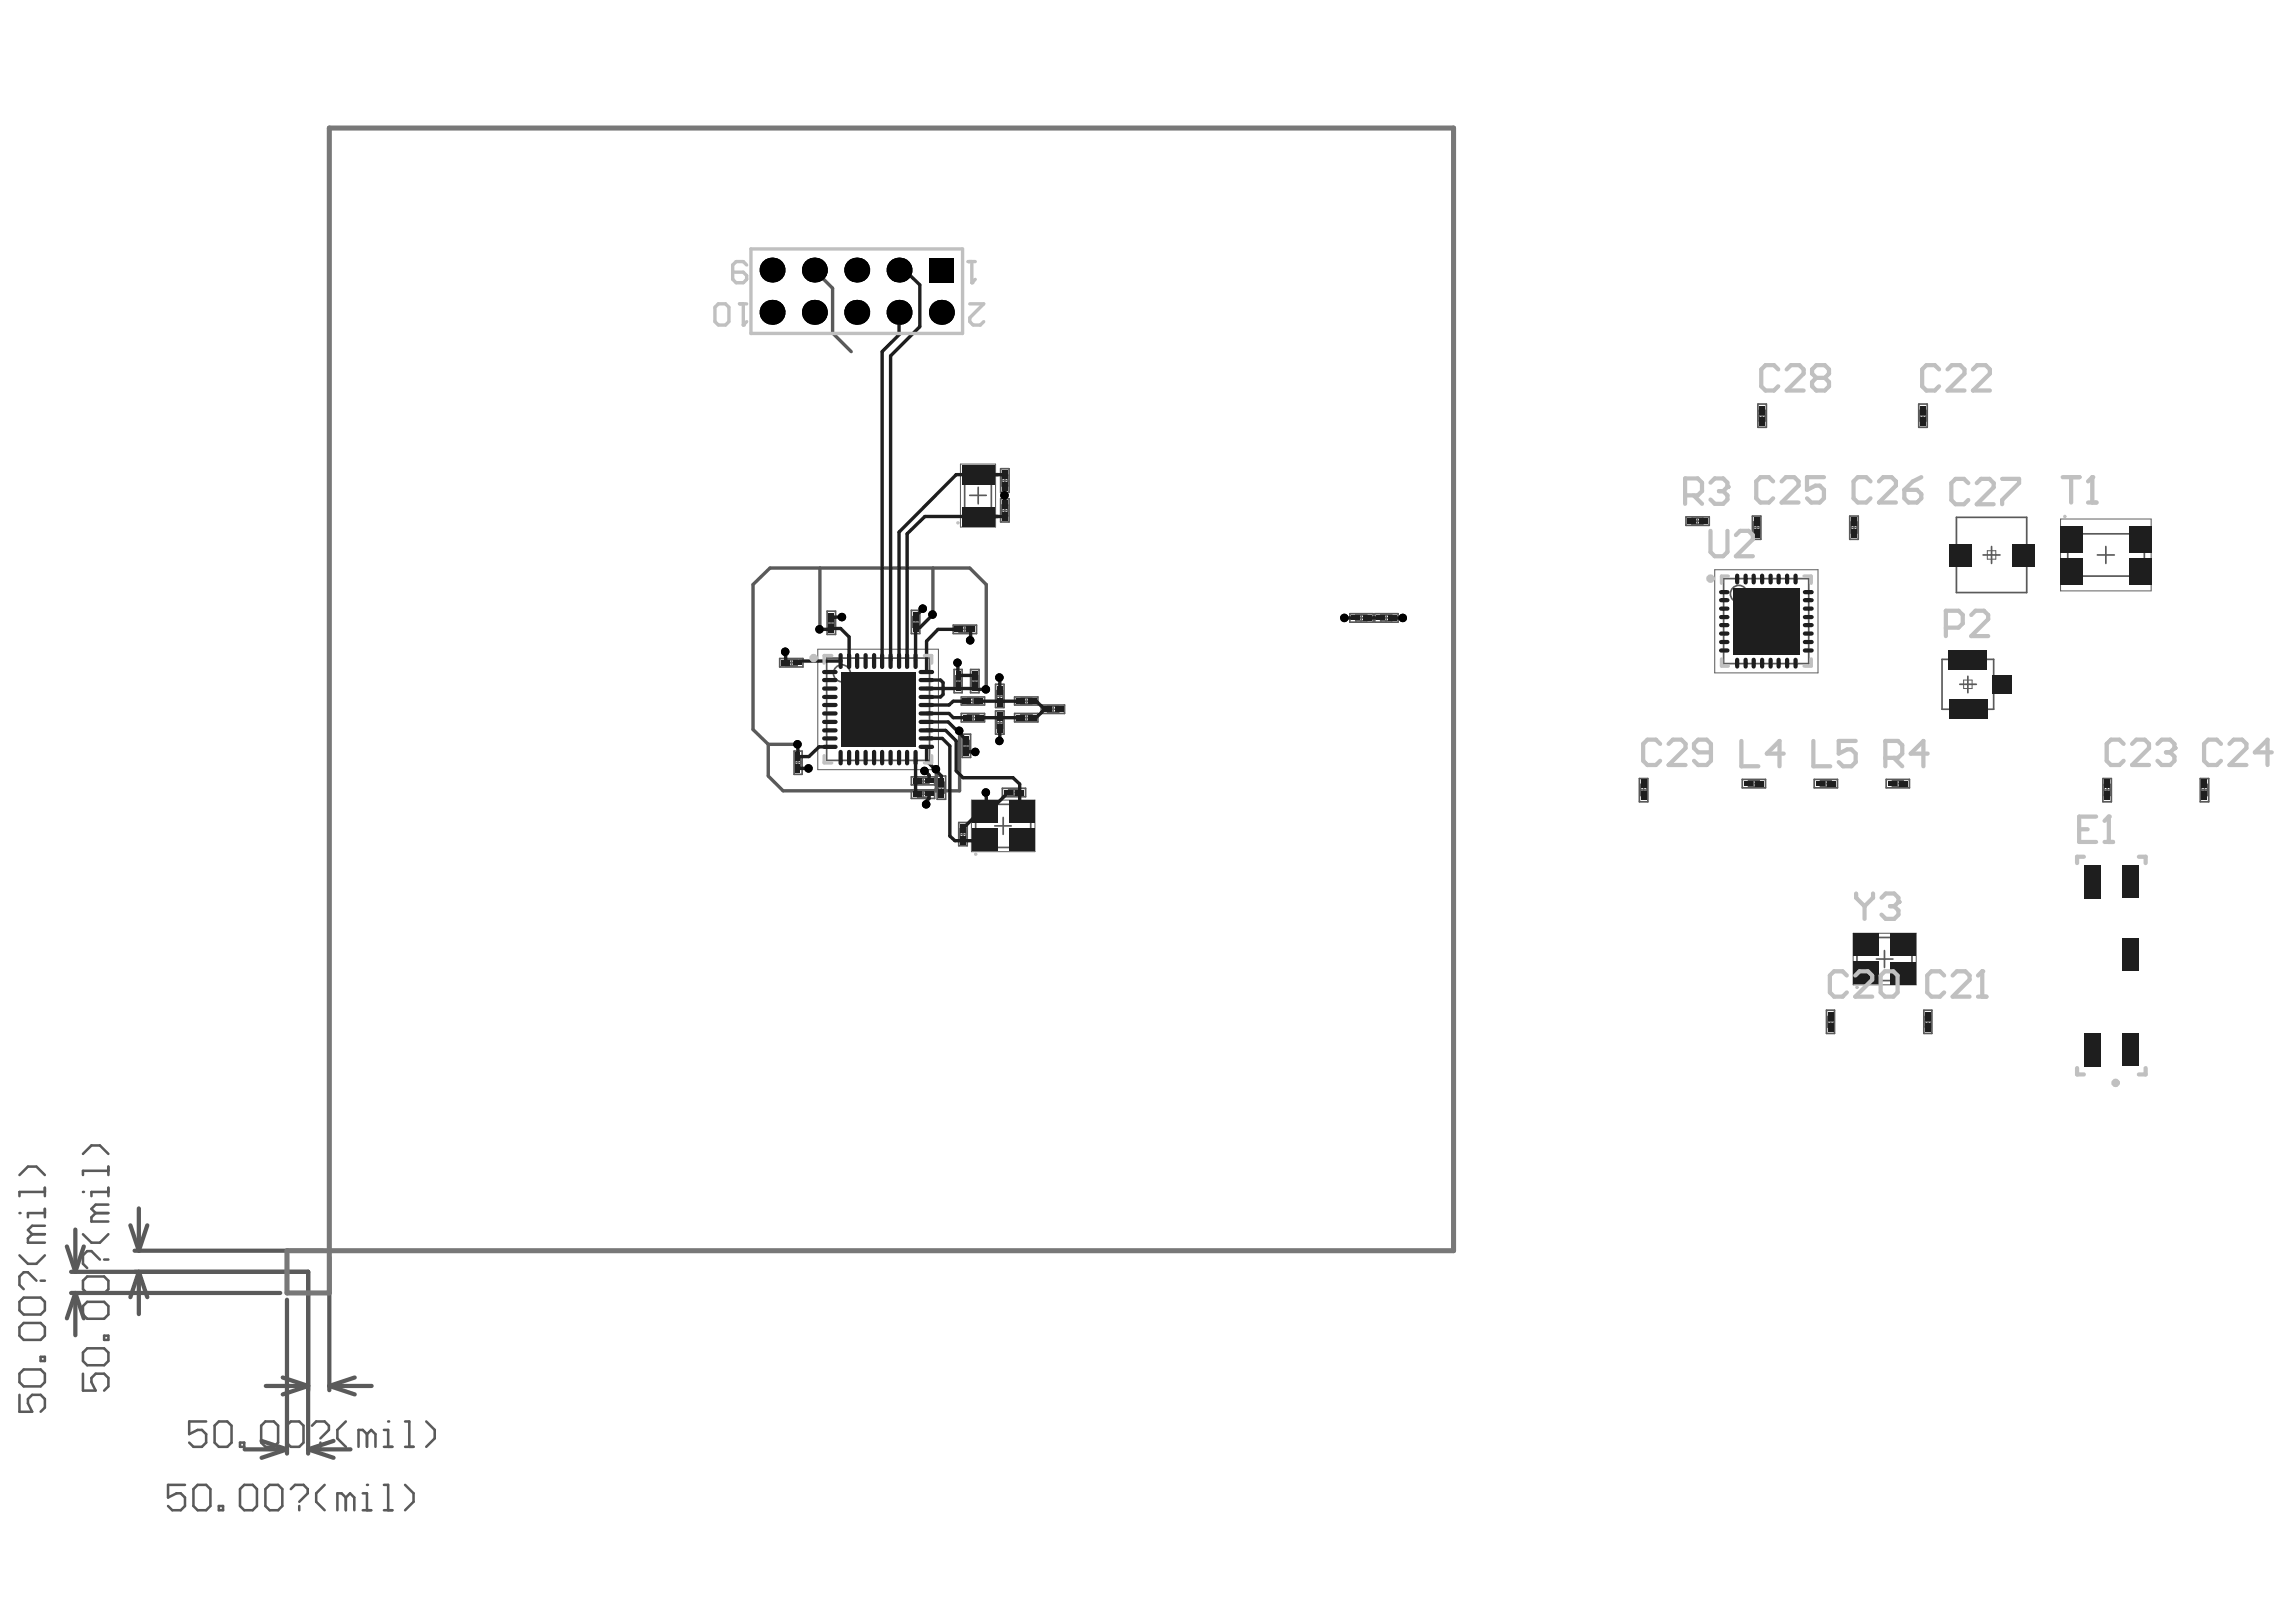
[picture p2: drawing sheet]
<svg xmlns="http://www.w3.org/2000/svg" width="297mm" height="210mm" viewBox="0 0 297 210" stroke-linecap="round" stroke-linejoin="round" font-family="sans-serif">
<g fill="none" stroke="#5a5a5a" stroke-width=".22">
<path d="M227.4 52.3h1.1v3h-1.1zM227.6 53.8h.8M227.6 53.1h.8v1.4h-.8zM228 53.4v.7M248.2 52.3h1.1v3h-1.1zM248.4 53.8h.8M248.4 53.1h.8v1.4h-.8zM248.8 53.4v.7M107 79.1h1.1v3h-1.1zM107.2 79.9h.7v1.4h-.7zM117.9 79h1.1v3h-1.1zM118.1 79.8h.7v1.4h-.7z"/>
<path d="M124.8 60.5h3.5v7.2h-3.5zM125.5 64.1h2.1M126.6 63.1v2.1M129.5 64.5h1.1v3h-1.1zM129.5 60.7h1.1v3h-1.1zM129.6 62.2h.8M129.6 65.4h.8v1.4h-.8zM129.6 66.1h.8M129.6 61.5h.8v1.4h-.8zM130 61.8v.8M130 65.7v.8M174.6 79.4h3v1.1h-3z"/>
<path d="M175.4 79.6h1.4v.7h-1.4zM175.7 80h.8M176.1 79.6v.7M177.9 79.4h3v1.1h-3zM178.6 79.6h1.5v.7h-1.5zM179 80h.7M179.3 79.6v.7M218.1 66.9h3v1.1h-3zM218.9 67.1h1.4v.7h-1.4zM219.2 67.4h.8M219.6 67.1v.7M223 74.9h11v11h-11z"/>
<path d="M226.7 66.8h1.1v3h-1.1zM226.9 67.5h.7v1.5h-.7zM226.9 68.3h.7M227.3 67.9v.7M228.5 79.3v2.1M239.3 66.8h1.1v3h-1.1zM239.5 67.5h.7v1.5h-.7zM239.5 68.3h.7M239.9 67.9v.7M253.1 66.9h9.1v9.8h-9.1zM256.6 71.8h2.1M257.7 70.7v2.2"/>
<path d="M267.5 69.1h9.9v5.5h-9.9zM271.3 71.8h2.2M272.4 70.7v2.2M100.9 85.2h3v1.1h-3zM101.7 85.4h1.4v.7h-1.4zM102 85.8h.8M102.4 85.4v.7M102.7 97.2h1.1v3h-1.1zM102.9 98.7h.7M102.9 98h.7v1.4h-.7zM103.2 98.3v.8M106.9 85.2h13.4v13.2h-13.4z"/>
<path d="M107.2 80.6h.7M107.6 80.2v.8M112.5 91.8h2.2M113.6 90.7v2.2M118.1 80.5h.7M118.4 80.1v.7M123.3 80.9h3v1.1h-3zM123.4 86.6h1.1v3h-1.1zM123.6 88.1h.7M123.6 87.5h.7v1.3h-.7zM123.9 87.7v.8M124.1 81.1h1.4v.7h-1.4z"/>
<path d="M124.4 90.2h3v1h-3zM124.4 92.3h3v1.1h-3zM124.4 81.4h.8M124.5 95h1.1v3h-1.1zM124.6 96.5h.8M124.6 95.8h.8v1.5h-.8zM124.8 81.1v.7M125 96.2v.7M125.2 90.4h1.4v.7h-1.4zM125.2 92.5h1.4v.8h-1.4zM125.5 92.9h.8M125.5 90.7h.8"/>
<path d="M125.6 86.6h1.1v3h-1.1zM125.7 88.1h.8M125.7 87.5h.8v1.3h-.8zM125.9 90.4v.7M125.9 92.5v.8M126.1 87.7v.8M128.8 92h1.1v3h-1.1zM128.8 88.6h1.1v3h-1.1zM129 93.5h.7M129 90.1h.7M129 89.4h.7v1.4h-.7zM129 92.8h.7v1.4h-.7z"/>
<path d="M129.3 89.7v.8M129.3 93.1v.8M131.3 90.2h3v1h-3zM131.3 92.3h3v1.1h-3zM132.1 92.5h1.4v.8h-1.4zM132.1 90.4h1.4v.7h-1.4zM132.4 92.9h.8M132.4 90.7h.8M132.8 90.4v.7M132.8 92.5v.8M134.7 91.2h3v1.1h-3zM135.5 91.4h1.5v.8h-1.5z"/>
<path d="M135.9 91.8h.7M136.2 91.4v.8M227.4 80.4h2.2M251.2 85.3h6.7v6.5h-6.7zM253.5 88.6h2.2M254.6 87.5v2.1M117.9 100.5h3v1.1h-3zM117.9 102.2h3v1.1h-3zM118.7 100.7h1.4v.7h-1.4zM118.7 102.4h1.4v.8h-1.4zM119.1 102.8h.7M119.1 101.1h.7"/>
<path d="M119.4 100.7v.7M119.4 102.4v.8M121.2 100.4h1.1v3h-1.1zM121.4 101.9h.8M121.4 101.2h.8v1.4h-.8zM121.8 101.5v.8M124 106.4h1.1v3.1h-1.1zM124.2 108h.8M124.2 107.3h.8v1.3h-.8zM124.6 107.6v.7M126.2 104.1h7.1v5.6h-7.1zM128.7 106.9h2.1"/>
<path d="M129.7 102h3v1.1h-3zM129.8 105.8v2.2M130.5 102.2h1.4v.7h-1.4zM130.8 102.6h.7M131.2 102.2v.7M212.1 100.8h1.1v3h-1.1zM212.3 102.2h.7M212.3 101.5h.7v1.4h-.7zM212.6 101.8v.8M225.4 100.9h3v1.1h-3zM226.2 101h1.4v.8h-1.4zM226.5 101.4h.8"/>
<path d="M226.9 101v.8M234.7 100.9h3v1.1h-3zM235.5 101h1.4v.8h-1.4zM235.8 101.4h.8M236.2 101v.8M244 100.9h3v1.1h-3zM244.8 101h1.4v.8h-1.4zM245.1 101.4h.8M245.5 101v.8M272.1 100.8h1.1v3h-1.1zM272.2 102.2h.8M272.2 101.5h.8v1.4h-.8z"/>
<path d="M272.6 101.8v.8M284.7 100.8h1v3h-1zM284.8 102.2h.8M284.8 101.5h.8v1.4h-.8zM285.2 101.8v.8M236.3 130.7h1v3h-1zM236.5 132.2h.7M236.5 131.5h.7v1.4h-.7zM236.8 131.9v.7M240.2 121.3h7.2v5.6h-7.2zM242.8 124.1h2.1M243.8 123v2.2"/>
<path d="M248.9 130.7h1v3h-1zM249.1 132.2h.7M249.1 131.5h.7v1.4h-.7zM249.4 131.9v.7"/>
<circle cx="225" cy="76.8" r="1.09"/>
<circle cx="108.9" cy="87.1" r="1.09"/>
</g>
<path d="M124.3 60.1h4.5v8.1h-4.5zM221.8 73.7h13.4v13.4h-13.4zM257.1 71.3h1.1v1.1h-1.1zM266.6 67.2h11.7v9.3h-11.7zM105.8 84h15.6v15.6h-15.6zM254 88h1.1v1.1h-1.1zM125.7 103.5h8.2v6.7h-8.2zM239.7 120.8h8.2v6.6h-8.2z" fill="none" stroke="#5a5a5a" stroke-width=".13"/>
<g fill="none" stroke="#5a5a5a" stroke-width=".55">
<path d="M9.7 159.1v5.5M16.9 158.6l1.1 3.3M18 156.4v5.5M19.1 158.6l-1.1 3.3M8.7 161.3l1 3.3M9.2 164.6h30.7v23.5M9.2 167.3h27.1M9.7 167.3l1.1 3.3M9.7 167.3v5.5M9.7 167.3l-1 3.3M10.8 161.3l-1.1 3.3M17.4 161.9h24.3"/>
<path d="M18 164.6l1.1 3.3M18 164.6l-1.1 3.3M18 164.6v5.5M34.4 179.4h5.5M36.6 178.3l3.3 1.1M37.1 168.2v19.9M39.9 179.4l-3.3 1.1M42.6 162.7v17.2M42.6 179.4h5.5M42.6 179.4l3.3 1.1M45.9 178.3l-3.3 1.1M31.7 187.6h5.4"/>
<path d="M33.8 186.5l3.3 1.1M37.1 187.6l-3.3 1.1M39.9 187.6h5.4M39.9 187.6l3.3 1.1M43.2 186.5l-3.3 1.1"/>
</g>
<g fill="none" stroke="#5a5a5a" stroke-width=".33">
<path d="M10.7 159.7l1.1 1.1h1.1l1.1-1.1M12.4 157l-.6 .5v.6h2.2M12.4 157h1.6M14 154.2h-2.2v.6M14 153.7v1.1M14 155.9h-1.6l-.6 .5 .6 .6M10.7 165.7l.6-.5h2.2l.5 .5v1.1l-.5 .6h-2.2l-.6-.6zM10.7 169l.6-.5h2.2l.5 .5v1.1l-.5 .6h-2.2l-.6-.6zM10.7 175l.6-.5h2.2l.5 .5v1.1l-.5 .6h-2.2l-.6-.6zM10.7 177.8v2.2h1.7l-.6-1.1v-.6l.6-.5h1.1l.5 .5v1.1l-.5 .6M12.9 163l-1.1-1.1h-.5l-.6 .6v1l.6 .6M13.5 172.8h.5v.6h-.5z"/>
<path d="M13.5 163h.5"/>
</g>
<circle cx="10.7" cy="154.2" r=".16" fill="#5a5a5a"/>
<g fill="none" stroke="#5a5a5a" stroke-width=".33">
<path d="M10.7 149.3l1.1-1.1h1.1l1.1 1.1M14 151v1.1M14 151.5h-3.3v.6M23.9 192.2h-2.2v1.6l1.1-.5h.6l.5 .5v1.1l-.5 .5h-1.1l-.6-.5M25 192.7l.6-.5h1.1l.5 .5v2.2l-.5 .5h-1.1l-.6-.5zM28.3 194.9h.6v.5h-.6zM31 192.7l.6-.5h1.1l.5 .5v2.2l-.5 .5h-1.1l-.6-.5zM34.3 192.7l.6-.5h1.1l.5 .5v2.2l-.5 .5h-1.1l-.6-.5zM37.6 192.7l.6-.5h1.1l.5 .5v.6l-1.1 1M38.7 194.9v.5M42 192.2l-1.1 1.1v1l1.1 1.1M44.7 193.8l-.5-.5h-.6v2.1"/>
<path d="M44.7 193.8v1.6M44.7 193.8l.6-.5 .5 .5v1.6M46.9 193.3h.6v2.1M46.9 195.4h1.1"/>
</g>
<circle cx="47.5" cy="192.2" r=".16" fill="#5a5a5a"/>
<g fill="none" stroke="#5a5a5a" stroke-width=".33">
<path d="M26.7 184h-2.2v1.6l1.1-.6h.5l.6 .6v1.1l-.6 .5h-1.1l-.5-.5M27.8 184.5l.5-.5h1.1l.6 .5v2.2l-.6 .5h-1.1l-.5-.5zM31 186.7h.6v.5h-.6zM33.8 184.5l.5-.5h1.1l.6 .5v2.2l-.6 .5h-1.1l-.5-.5zM37.1 184.5l.5-.5h1.1l.6 .5v2.2l-.6 .5h-1.1l-.5-.5zM40.4 184.5l.5-.5h1.1l.5 .5v.5l-1 1.1M41.5 186.7v.5M44.7 184l-1.1 1v1.1l1.1 1.1M47.5 185.6l-.6-.6h-.5v2.2M47.5 185.6v1.6M47.5 185.6l.5-.6 .6 .6v1.6M49.7 195.4h1.1"/>
<path d="M49.7 185h.5v2.2M49.7 192.2h.5v3.2M49.7 187.2h1.1M52.4 192.2l1.1 1.1v1l-1.1 1.1"/>
</g>
<circle cx="50.2" cy="184" r=".16" fill="#5a5a5a"/>
<g fill="none" stroke="#5a5a5a" stroke-width=".33">
<path d="M4.2 159.7l-.6 .6v.5h2.2M4.2 159.7h1.6M5.8 157h-2.2v.5M5.8 156.4v1.1M5.8 158.6h-1.6l-.6 .6 .6 .5M2.5 168.5l.6-.6h2.2l.5 .6v1.1l-.5 .5h-2.2l-.6-.5zM2.5 171.8l.6-.6h2.2l.5 .6v1l-.5 .6h-2.2l-.6-.6zM2.5 177.8l.6-.6h2.2l.5 .6v1.1l-.5 .5h-2.2l-.6-.5zM2.5 162.5l1.1 1h1.1l1.1-1M4.7 165.7l-1.1-1.1h-.5l-.6 .6v1.1l.6 .5M5.3 175.6h.5v.5h-.5zM5.3 165.7h.5"/>
<path d="M2.5 180.5v2.2h1.7l-.6-1.1v-.5l.6-.6h1.1l.5 .6v1l-.5 .6M52.4 187.2h1.1M52.4 184h.6v3.2M55.1 184l1.1 1v1.1l-1.1 1.1"/>
</g>
<circle cx="2.5" cy="157" r=".16" fill="#5a5a5a"/>
<path d="M2.5 152.1l1.1-1.1h1.1l1.1 1.1M5.8 153.7v1.1M5.8 154.2h-3.3v.6" fill="none" stroke="#5a5a5a" stroke-width=".33"/>
<path d="M42.6 16.6h145.5v145.3h-151v5.4h5.5z" fill="none" stroke="#787878" stroke-width=".66"/>
<path d="M105.4 34.9l2.3 2.4v5.8l2.4 2.4M106.1 73.5v7.9M120.7 73.5v6M99.4 96.3h3.8M121.1 99.5v2.6l-.2 .2M124.1 94.6v7.7h-22.8l-1.9-1.9v-4.1M127.6 89.2v-13.6l-2.1-2.1h-25.9l-2.2 2.1v18.8l2 1.9" fill="none" stroke="#5a5a5a" stroke-width=".44"/>
<g fill="#000">
<circle cx="99.9" cy="34.9" r="1.61"/>
<circle cx="105.4" cy="34.9" r="1.61"/>
<circle cx="110.8" cy="34.9" r="1.61"/>
<circle cx="116.3" cy="34.9" r="1.61"/>
<circle cx="99.9" cy="40.4" r="1.61"/>
<circle cx="105.4" cy="40.4" r="1.61"/>
<circle cx="110.8" cy="40.4" r="1.61"/>
<circle cx="116.3" cy="40.4" r="1.61"/>
<circle cx="121.8" cy="40.4" r="1.61"/>
<circle cx="108.9" cy="79.9" r=".55"/>
<circle cx="119.4" cy="78.8" r=".55"/>
<circle cx="120.6" cy="79.5" r=".55"/>
<circle cx="129.9" cy="64.1" r=".55"/>
<circle cx="173.9" cy="80" r=".55"/>
<circle cx="181.5" cy="80" r=".55"/>
<circle cx="224.9" cy="76.8" r=".55"/>
<circle cx="224.9" cy="79.2" r=".55"/>
<circle cx="227.3" cy="76.8" r=".55"/>
<circle cx="227.3" cy="79.2" r=".55"/>
<circle cx="229.6" cy="76.8" r=".53"/>
<circle cx="229.6" cy="79.2" r=".53"/>
<circle cx="232" cy="76.8" r=".55"/>
<circle cx="232" cy="79.2" r=".55"/>
<circle cx="101.6" cy="84.3" r=".55"/>
<circle cx="103.2" cy="96.3" r=".55"/>
<circle cx="104.6" cy="99.4" r=".55"/>
<circle cx="106" cy="81.4" r=".55"/>
<circle cx="110" cy="93" r=".53"/>
<circle cx="110" cy="88.2" r=".53"/>
<circle cx="110" cy="95.3" r=".53"/>
<circle cx="110" cy="90.6" r=".52"/>
<circle cx="112.4" cy="88.2" r=".55"/>
<circle cx="112.4" cy="93" r=".55"/>
<circle cx="112.4" cy="95.3" r=".55"/>
<circle cx="112.4" cy="90.6" r=".53"/>
<circle cx="114.7" cy="93" r=".55"/>
<circle cx="114.7" cy="88.2" r=".55"/>
<circle cx="114.7" cy="95.3" r=".55"/>
<circle cx="114.7" cy="90.6" r=".53"/>
<circle cx="117.1" cy="88.2" r=".53"/>
<circle cx="117.1" cy="93" r=".53"/>
<circle cx="117.1" cy="95.3" r=".53"/>
<circle cx="117.1" cy="90.6" r=".52"/>
<circle cx="119.6" cy="99.8" r=".55"/>
<circle cx="121.1" cy="99.5" r=".55"/>
<circle cx="123.9" cy="85.8" r=".55"/>
<circle cx="124.1" cy="94.6" r=".55"/>
<circle cx="125.5" cy="82.9" r=".55"/>
<circle cx="126.2" cy="97.3" r=".55"/>
<circle cx="127.5" cy="89.2" r=".55"/>
<circle cx="129.3" cy="87.7" r=".55"/>
<circle cx="129.3" cy="95.9" r=".55"/>
<circle cx="224.9" cy="81.6" r=".55"/>
<circle cx="224.9" cy="83.9" r=".53"/>
<circle cx="227.3" cy="81.6" r=".55"/>
<circle cx="227.3" cy="83.9" r=".53"/>
<circle cx="229.6" cy="81.6" r=".53"/>
<circle cx="229.6" cy="83.9" r=".52"/>
<circle cx="232" cy="81.6" r=".55"/>
<circle cx="232" cy="83.9" r=".53"/>
<circle cx="119.8" cy="104.1" r=".55"/>
<circle cx="127.5" cy="102.6" r=".55"/>
</g>
<path d="M120.1 33.4h3.3v3.2h-3.3z" fill-rule="evenodd" fill="#000"/>
<path d="M116.3 34.9h.7M116.4 40.5l-.1-.1v2.8M107.6 79.9h1.4M101.6 84.3v1.5M103.2 99.4h1.4M103.2 97.9h1.4M106.1 81.4h1.3M107.6 81.3h1.2M119.7 99.8l.5 .5M120.7 99.3l1.1 1.1M120.2 102.8v.5l-.3 .4v.4" fill="none" stroke="#1e1e1e" stroke-width=".44"/>
<circle cx="120.7" cy="99.3" r=".22" fill="#1e1e1e"/>
<g fill="none" stroke="#1e1e1e" stroke-width=".44">
<path d="M117 34.9l2 2v5.4l-3.8 3.8v39.4M116.4 43.2l-2.3 2.3v40M119.4 78.8l-1 .9M120.7 79.5l-1.7 1.7h-.6v4.3M130 63v2.3M130 66.8h-10.3l-2.3 2.3v16.4M130 61.4h-6.3l-7.4 7.5v16.6M174 80h1.3M176.9 80h1.7M180.1 80l.1 .1 .1-.1h1.2M103.2 96.3v1.6M103.3 85.5h5.5"/>
<path d="M107.3 96.7h-1.3l-1.4 1.2M108.8 81.3l1.1 1.1v3.1M118.4 98v4.6M119.9 96.7v1.8l.8 .8M119.9 93.4h2.8l2.3 2.4M119.9 94.5h2.4l1.4 1.4v3.9l.9 .8h6.4l.9 .9v3.3M119.9 95.6h2l1 .9v11.7l.6 .6h3.8M119.9 88h1.8l.3 .3v1.6l-.3 .3h-1.8M119.9 89.1h6M119.9 92.3h2.9l.5 .6h1.8M123.9 85.8v1.6h2.2M124 81.4h-2.6l-1.5 1.6v4"/>
<path d="M125 97.3h1.2M125.1 90.7h-1.8l-.5 .5h-2.9M125.6 81.4v1.5M126.4 89.2h1.2M126.7 90.7h2.5M126.7 92.9h2.5M129.3 87.7v1.6M129.3 94.3v1.6M129.5 90.7h2.5M129.5 92.9h2.5M133.6 90.7h.5l1.1 1.1-1.1 1.1M120.2 100.3v.8"/>
<path d="M121.8 100.4v.8M127.6 102.6v2.2M130.4 102.6l-2.5 2.4h-1.1l-2.2 2.2"/>
</g>
<g fill="#000">
<circle cx="99.9" cy="34.9" r="1.61"/>
<circle cx="105.4" cy="34.9" r="1.61"/>
<circle cx="110.8" cy="34.9" r="1.61"/>
<circle cx="116.3" cy="34.9" r="1.61"/>
<circle cx="99.9" cy="40.4" r="1.61"/>
<circle cx="105.4" cy="40.4" r="1.61"/>
<circle cx="110.8" cy="40.4" r="1.61"/>
<circle cx="116.3" cy="40.4" r="1.61"/>
<circle cx="121.8" cy="40.4" r="1.61"/>
<circle cx="108.9" cy="79.9" r=".55"/>
<circle cx="119.4" cy="78.8" r=".55"/>
<circle cx="120.6" cy="79.5" r=".55"/>
<circle cx="129.9" cy="64.1" r=".55"/>
<circle cx="173.9" cy="80" r=".55"/>
<circle cx="181.5" cy="80" r=".55"/>
<circle cx="224.9" cy="76.8" r=".55"/>
<circle cx="224.9" cy="79.2" r=".55"/>
<circle cx="227.3" cy="76.8" r=".55"/>
<circle cx="227.3" cy="79.2" r=".55"/>
<circle cx="229.6" cy="76.8" r=".53"/>
<circle cx="229.6" cy="79.2" r=".53"/>
<circle cx="232" cy="76.8" r=".55"/>
<circle cx="232" cy="79.2" r=".55"/>
<circle cx="101.6" cy="84.3" r=".55"/>
<circle cx="103.2" cy="96.3" r=".55"/>
<circle cx="104.6" cy="99.4" r=".55"/>
<circle cx="106" cy="81.4" r=".55"/>
<circle cx="110" cy="93" r=".53"/>
<circle cx="110" cy="88.2" r=".53"/>
<circle cx="110" cy="95.3" r=".53"/>
<circle cx="110" cy="90.6" r=".52"/>
<circle cx="112.4" cy="88.2" r=".55"/>
<circle cx="112.4" cy="93" r=".55"/>
<circle cx="112.4" cy="95.3" r=".55"/>
<circle cx="112.4" cy="90.6" r=".53"/>
<circle cx="114.7" cy="93" r=".55"/>
<circle cx="114.7" cy="88.2" r=".55"/>
<circle cx="114.7" cy="95.3" r=".55"/>
<circle cx="114.7" cy="90.6" r=".53"/>
<circle cx="117.1" cy="88.2" r=".53"/>
<circle cx="117.1" cy="93" r=".53"/>
<circle cx="117.1" cy="95.3" r=".53"/>
<circle cx="117.1" cy="90.6" r=".52"/>
<circle cx="119.6" cy="99.8" r=".55"/>
<circle cx="121.1" cy="99.5" r=".55"/>
<circle cx="123.9" cy="85.8" r=".55"/>
<circle cx="124.1" cy="94.6" r=".55"/>
<circle cx="125.5" cy="82.9" r=".55"/>
<circle cx="126.2" cy="97.3" r=".55"/>
<circle cx="127.5" cy="89.2" r=".55"/>
<circle cx="129.3" cy="87.7" r=".55"/>
<circle cx="129.3" cy="95.9" r=".55"/>
<circle cx="224.9" cy="81.6" r=".55"/>
<circle cx="224.9" cy="83.9" r=".53"/>
<circle cx="227.3" cy="81.6" r=".55"/>
<circle cx="227.3" cy="83.9" r=".53"/>
<circle cx="229.6" cy="81.6" r=".53"/>
<circle cx="229.6" cy="83.9" r=".52"/>
<circle cx="232" cy="81.6" r=".55"/>
<circle cx="232" cy="83.9" r=".53"/>
<circle cx="119.8" cy="104.1" r=".55"/>
<circle cx="127.5" cy="102.6" r=".55"/>
</g>
<path d="M120.1 33.4h3.3v3.2h-3.3z" fill-rule="evenodd" fill="#000"/>
<g fill="#1e1e1e">
<path d="M102.9 97.4h.6v1h-.6z" fill-rule="evenodd"/>
<path d="M102.9 98.9h.6v1.1h-.6z" fill-rule="evenodd"/>
<path d="M102.6 85.5h1.1v.6h-1.1z" fill-rule="evenodd"/>
</g>
<path d="M106.6 95.6h1.5M106.6 94.5h1.5M106.6 93.4h1.5M106.6 91.2h1.5M106.6 90.2h1.5M106.6 89.1h1.5M106.6 87h1.5M108.8 84.8v1.5M108.8 97.3v1.5" fill="none" stroke="#1e1e1e" stroke-width=".55"/>
<path d="M107.2 80.8h.7v1.1h-.7z" fill-rule="evenodd" fill="#1e1e1e"/>
<path d="M110.9 84.8v1.5M110.9 97.3v1.5M112 84.8v1.5M112 97.3v1.5M113.1 84.8v1.5M113.1 97.3v1.5M115.2 84.8v1.5M115.2 97.3v1.5M116.3 84.8v1.5M116.3 97.3v1.5M117.4 84.8v1.5M117.4 97.3v1.5" fill="none" stroke="#1e1e1e" stroke-width=".55"/>
<g fill="#1e1e1e">
<path d="M119.7 102.4h1v.7h-1z" fill-rule="evenodd"/>
<path d="M121.5 102.1h.6v1.1h-.6z" fill-rule="evenodd"/>
<path d="M124.3 106.7h.6v1.1h-.6z" fill-rule="evenodd"/>
<path d="M124.3 108.2h.6v1h-.6z" fill-rule="evenodd"/>
<path d="M124.7 95.2h.6v1.1h-.6z" fill-rule="evenodd"/>
<path d="M126.1 90.4h1.1v.7h-1.1z" fill-rule="evenodd"/>
<path d="M124.6 90.4h1v.7h-1z" fill-rule="evenodd"/>
<path d="M123.7 88.3h.6v1.1h-.6z" fill-rule="evenodd"/>
<path d="M125.8 88.3h.6v1.1h-.6z" fill-rule="evenodd"/>
<path d="M125 81.1h1.1v.7h-1.1z" fill-rule="evenodd"/>
<path d="M123.5 81.1h1.1v.7h-1.1z" fill-rule="evenodd"/>
<path d="M129.9 102.3h1.1v.6h-1.1z" fill-rule="evenodd"/>
<path d="M129 93.8h.7v1h-.7z" fill-rule="evenodd"/>
<path d="M129 90.4h.7v1h-.7z" fill-rule="evenodd"/>
<path d="M129 88.8h.7v1.1h-.7z" fill-rule="evenodd"/>
<path d="M129.7 62.4h.6v1.1h-.6z" fill-rule="evenodd"/>
<path d="M129.7 64.8h.6v1.1h-.6z" fill-rule="evenodd"/>
<path d="M134.9 91.5h1.1v.6h-1.1z" fill-rule="evenodd"/>
<path d="M133 90.4h1.1v.7h-1.1z" fill-rule="evenodd"/>
<path d="M178 79.6h1.1v.6h-1.1z" fill-rule="evenodd"/>
<path d="M176.3 79.6h1.1v.7h-1.1z" fill-rule="evenodd"/>
<path d="M212.3 102.4h.7v1.1h-.7z" fill-rule="evenodd"/>
<path d="M219.8 67.1h1.1v.7h-1.1z" fill-rule="evenodd"/>
</g>
<path d="M224.7 85.4v.9M225.8 85.4v.9M226.9 85.4v.9" fill="none" stroke="#1e1e1e" stroke-width=".55"/>
<g fill="#1e1e1e">
<path d="M226.9 66.9h.7v1.1h-.7z" fill-rule="evenodd"/>
<path d="M226.9 68.5h.7v1.1h-.7z" fill-rule="evenodd"/>
</g>
<path d="M233.5 79.9h.9M233.5 76.6h.9M233.5 77.7h.9M229.1 85.4v.9M230.1 85.4v.9M231.2 85.4v.9M233.5 84.2h.9M233.5 80.9h.9M233.5 82h.9M233.5 83.1h.9" fill="none" stroke="#1e1e1e" stroke-width=".55"/>
<g fill="#1e1e1e">
<path d="M239.5 68.5h.7v1.1h-.7z" fill-rule="evenodd"/>
<path d="M239.5 66.9h.7v1.1h-.7z" fill-rule="evenodd"/>
<path d="M249.1 132.4h.7v1.1h-.7z" fill-rule="evenodd"/>
<path d="M248.5 54h.6v1.1h-.6z" fill-rule="evenodd"/>
<path d="M272.3 102.4h.6v1.1h-.6z" fill-rule="evenodd"/>
</g>
<path d="M106.6 96.7h1.5M106.6 92.3h1.5M106.6 88h1.5" fill="none" stroke="#1e1e1e" stroke-width=".55"/>
<g fill="#1e1e1e">
<path d="M107.2 79.3h.7v1.1h-.7z" fill-rule="evenodd"/>
<path d="M119.7 100.8h1v.6h-1z" fill-rule="evenodd"/>
<path d="M121.5 100.7h.6v1h-.6z" fill-rule="evenodd"/>
<path d="M124.6 92.5h1.1v.7h-1.1z" fill-rule="evenodd"/>
<path d="M126.1 92.5h1.1v.7h-1.1z" fill-rule="evenodd"/>
<path d="M124.7 96.8h.6v1.1h-.6z" fill-rule="evenodd"/>
<path d="M123.7 86.9h.6v1h-.6z" fill-rule="evenodd"/>
<path d="M125.8 86.9h.6v1h-.6z" fill-rule="evenodd"/>
<path d="M129 92.2h.7v1.1h-.7z" fill-rule="evenodd"/>
<path d="M129.7 66.3h.6v1h-.6z" fill-rule="evenodd"/>
<path d="M129.7 60.9h.6v1.1h-.6z" fill-rule="evenodd"/>
<path d="M133 92.5h1.1v.7h-1.1z" fill-rule="evenodd"/>
<path d="M212.3 100.9h.7v1.1h-.7z" fill-rule="evenodd"/>
<path d="M225.6 101.1h1.1v.6h-1.1z" fill-rule="evenodd"/>
</g>
<path d="M224.7 74.5v.9M225.8 74.5v.9M226.9 74.5v.9M229.1 74.5v.9M230.1 74.5v.9M231.2 74.5v.9" fill="none" stroke="#1e1e1e" stroke-width=".55"/>
<path d="M234.9 101.1h1.1v.6h-1.1z" fill-rule="evenodd" fill="#1e1e1e"/>
<path d="M233.5 78.8h.9" fill="none" stroke="#1e1e1e" stroke-width=".55"/>
<g fill="#1e1e1e">
<path d="M244.2 101.1h1.1v.6h-1.1z" fill-rule="evenodd"/>
<path d="M249.1 131h.7v1h-.7z" fill-rule="evenodd"/>
<path d="M248.5 52.6h.6v1h-.6z" fill-rule="evenodd"/>
<path d="M272.3 100.9h.6v1.1h-.6z" fill-rule="evenodd"/>
<path d="M269.6 133.7h2.2v4.3h-2.2z" fill-rule="evenodd"/>
<path d="M269.6 112h2.1v4.3h-2.1z" fill-rule="evenodd"/>
<path d="M101.1 85.4h1.1v.7h-1.1z" fill-rule="evenodd"/>
<path d="M118.1 102.4h1.1v.7h-1.1z" fill-rule="evenodd"/>
</g>
<g fill="none" stroke="#1e1e1e" stroke-width=".55">
<path d="M109.9 84.8v1.5M109.9 97.3v1.5M114.1 84.8v1.5M114.1 97.3v1.5M118.4 84.8v1.5M118.4 97.3v1.5M119.1 93.4h1.5M119.1 94.5h1.5M119.1 95.6h1.5M119.1 89.1h1.5M119.1 90.2h1.5M119.1 91.2h1.5"/>
<path d="M119.1 87h1.5"/>
</g>
<g fill="#1e1e1e">
<path d="M118.1 80.7h.7v1.1h-.7z" fill-rule="evenodd"/>
<path d="M131.4 102.2h1.1v.7h-1.1z" fill-rule="evenodd"/>
<path d="M136.5 91.5h1.1v.6h-1.1z" fill-rule="evenodd"/>
<path d="M131.5 90.4h1v.7h-1z" fill-rule="evenodd"/>
<path d="M174.8 79.6h1.1v.6h-1.1z" fill-rule="evenodd"/>
<path d="M179.6 79.6h1.1v.7h-1.1z" fill-rule="evenodd"/>
</g>
<path d="M222.7 79.9h.8M222.7 77.7h.8M222.7 76.6h.8M222.7 84.2h.8M222.7 83.1h.8M222.7 82h.8M222.7 80.9h.8M228 85.4v.9" fill="none" stroke="#1e1e1e" stroke-width=".55"/>
<g fill="#1e1e1e">
<path d="M218.3 67.1h1.1v.7h-1.1z" fill-rule="evenodd"/>
<path d="M227.6 54h.7v1.1h-.7z" fill-rule="evenodd"/>
<path d="M236.5 132.4h.7v1.1h-.7z" fill-rule="evenodd"/>
</g>
<path d="M232.3 85.4v.9" fill="none" stroke="#1e1e1e" stroke-width=".55"/>
<g fill="#1e1e1e">
<path d="M252.1 84.1h5v2.5h-5z" fill-rule="evenodd"/>
<path d="M284.9 102.4h.6v1.1h-.6z" fill-rule="evenodd"/>
<path d="M118.2 100.8h1v.6h-1z" fill-rule="evenodd"/>
<path d="M108.8 87h9.6v9.7h-9.6z" fill-rule="evenodd"/>
</g>
<path d="M119.1 88h1.5M119.1 92.3h1.5M119.1 96.7h1.5" fill="none" stroke="#1e1e1e" stroke-width=".55"/>
<g fill="#1e1e1e">
<path d="M118.1 79.2h.7v1.1h-.7z" fill-rule="evenodd"/>
<path d="M130.5 103.5h3.3v3h-3.3z" fill-rule="evenodd"/>
<path d="M130.5 107.2h3.3v3h-3.3z" fill-rule="evenodd"/>
<path d="M125.7 103.5h3.4v2.9h-3.4z" fill-rule="evenodd"/>
<path d="M125.7 107.2h3.4v2.9h-3.4z" fill-rule="evenodd"/>
<path d="M131.5 92.5h1.1v.7h-1.1z" fill-rule="evenodd"/>
<path d="M227.1 101.1h1.1v.6h-1.1z" fill-rule="evenodd"/>
</g>
<path d="M222.7 78.8h.8M228 74.5v.9" fill="none" stroke="#1e1e1e" stroke-width=".55"/>
<g fill="#1e1e1e">
<path d="M227.6 52.6h.7v1h-.7z" fill-rule="evenodd"/>
<path d="M236.5 131h.7v1h-.7z" fill-rule="evenodd"/>
<path d="M239.8 120.8h3.3v2.9h-3.3z" fill-rule="evenodd"/>
<path d="M239.8 124.4h3.3v2.9h-3.3z" fill-rule="evenodd"/>
<path d="M236.4 101.1h1.1v.6h-1.1z" fill-rule="evenodd"/>
<path d="M245.7 101.1h1.1v.6h-1.1z" fill-rule="evenodd"/>
</g>
<path d="M232.3 74.5v.9" fill="none" stroke="#1e1e1e" stroke-width=".55"/>
<g fill="#1e1e1e">
<path d="M252.1 90.5h5v2.4h-5z" fill-rule="evenodd"/>
<path d="M257.8 87.4h2.5v2.4h-2.5z" fill-rule="evenodd"/>
<path d="M260.4 70.4h2.9v2.9h-2.9z" fill-rule="evenodd"/>
<path d="M252.1 70.4h2.9v2.9h-2.9z" fill-rule="evenodd"/>
<path d="M274.5 121.4h2.2v4.3h-2.2z" fill-rule="evenodd"/>
<path d="M275.5 68.1h2.9v3.4h-2.9z" fill-rule="evenodd"/>
<path d="M275.5 72.2h2.9v3.4h-2.9z" fill-rule="evenodd"/>
<path d="M266.5 68.1h2.9v3.4h-2.9z" fill-rule="evenodd"/>
<path d="M266.5 72.2h2.9v3.4h-2.9z" fill-rule="evenodd"/>
<path d="M284.9 100.9h.6v1.1h-.6z" fill-rule="evenodd"/>
<path d="M274.5 112h2.2v4.2h-2.2z" fill-rule="evenodd"/>
<path d="M274.6 133.7h2.1v4.2h-2.1z" fill-rule="evenodd"/>
<path d="M124.4 65.6h4.2v2.5h-4.2z" fill-rule="evenodd"/>
<path d="M124.5 60.2h4.2v2.5h-4.2z" fill-rule="evenodd"/>
<path d="M244.6 120.8h3.3v2.9h-3.3z" fill-rule="evenodd"/>
<path d="M244.6 124.5h3.3v2.9h-3.3z" fill-rule="evenodd"/>
<path d="M224.2 76.1h8.6v8.6h-8.6z" fill-rule="evenodd"/>
</g>
<path d="M97.1 32.2h27.4v11h-27.4zM125.2 33.9h1M125.7 33.9v2.7M223.6 74.6h-.9v.9M233.4 74.6h.9v.9M106.6 97.8v.9h1M107.6 84.8h-1v1M119.6 84.8h.9v1M120.5 97.8v.9h-.9M222.7 85.3v.9h.9M234.3 85.3v.9h-.9" fill="none" stroke="#c0c0c0" stroke-width=".44"/>
<path d="M269.6 110.9h-.9v.8M276.7 110.9h.9v.8M268.7 138.2v.8h.9M277.6 138.2v.8h-.9" fill="none" stroke="#c0c0c0" stroke-width=".55"/>
<circle cx="125.7" cy="36.6" r=".22" fill="#c0c0c0"/>
<path d="M95.7 39.3h.9M96.2 39.3v2.8M96.6 34.3l-.4-.4h-1l-.4 .4v1.9l.4 .4h1l.4-.4v-.5l-.4-.5h-1.4M126.2 36.2l-.5 .4" fill="none" stroke="#c0c0c0" stroke-width=".44"/>
<circle cx="96.2" cy="42.1" r=".22" fill="#c0c0c0"/>
<path d="M92.5 39.8l.4-.5h1l.4 .5v1.8l-.4 .5h-1l-.4-.5zM96.6 41.6l-.4 .5" fill="none" stroke="#c0c0c0" stroke-width=".44"/>
<path d="M221.3 68.7v2.7l.5 .6h1.1l.6-.6v-2.7M224.6 69.2l.5-.5h1.1l.6 .5v.6l-2.2 2.2h2.2M238.9 126.2l-.5-.5h-1.1l-.6 .5v2.2l.6 .6h1.1l.5-.6M240 126.2l.6-.5h1.1l.5 .5v.6l-2.2 2.2h2.2M243.3 126.2l.6-.5h1l.6 .5v2.2l-.6 .6h-1l-.6-.6zM251.5 126.2l-.5-.5h-1.1l-.6 .5v2.2l.6 .6h1.1l.5-.6M252.6 126.2l.6-.5h1.1l.5 .5v.6l-2.2 2.2h2.2M255.9 129h1.1M256.4 125.7v3.3" fill="none" stroke="#c0c0c0" stroke-width=".55"/>
<circle cx="256.4" cy="125.7" r=".27" fill="#c0c0c0"/>
<path d="M250.9 47.8l-.6-.5h-1.1l-.5 .5v2.2l.5 .5h1.1l.6-.5M252 47.8l.5-.5h1.1l.5 .5v.6l-2.1 2.1h2.1M255.2 47.8l.6-.5h1.1l.5 .5v.6l-2.2 2.1h2.2M269 107.3h1.1M271.2 105.7h-2.2v3.3h2.2M272.3 109h1.1M272.8 105.7v3.3M256.4 125.7l-.5 .5" fill="none" stroke="#c0c0c0" stroke-width=".55"/>
<circle cx="272.8" cy="105.7" r=".27" fill="#c0c0c0"/>
<path d="M218 64.1h1.6l.6-.5v-1.1l-.6-.6h-1.6v3.3M219.1 64.1l1.1 1.1M221.3 62.5l.5-.6h1.1l.6 .6v.5M272.8 105.7l-.5 .5" fill="none" stroke="#c0c0c0" stroke-width=".55"/>
<circle cx="223.5" cy="63" r=".27" fill="#c0c0c0"/>
<path d="M222.4 63.6h.5M222.9 63.6l.6 .5v.6l-.6 .5h-1.1l-.5-.5M223.5 63l-.6 .6M240.1 115.6v.6l1.1 1.1M241.2 117.3v1.6M242.3 115.6v.6l-1.1 1.1M243.4 116.2l.6-.6h1.1l.5 .6v.5" fill="none" stroke="#c0c0c0" stroke-width=".55"/>
<circle cx="245.6" cy="116.7" r=".27" fill="#c0c0c0"/>
<g fill="none" stroke="#c0c0c0" stroke-width=".55">
<path d="M254.6 62.5l-.5-.5h-1.1l-.5 .5v2.2l.5 .6h1.1l.5-.6M255 79.6l.6-.6h1.1l.5 .6v.5l-2.2 2.2h2.2M255.7 62.5l.6-.5h1.1l.5 .5v.6l-2.2 2.2h2.2M259 62h2.2v.5l-2.2 2.2v.6M234.6 95.9v3.3h2.2M240.1 95.9h-2.2v1.6l1.1-.5h.5l.6 .5v1.1l-.6 .6h-1.1l-.5-.6M251.7 81.2h1.7l.5-.5v-1.1l-.5-.6h-1.7v3.3M274.7 96.3l-.5-.6h-1.1l-.6 .6v2.2l.6 .5h1.1l.5-.5M275.8 96.3l.6-.6h1.1l.5 .6v.5l-2.2 2.2h2.2M279.1 96.3l.6-.6h1.1l.5 .6v.5M244.5 117.3h.6M245.1 117.3l.5 .5v.6l-.5 .5h-1.1l-.6-.5"/>
<path d="M245.6 116.7l-.5 .6"/>
</g>
<circle cx="281.3" cy="96.8" r=".27" fill="#c0c0c0"/>
<path d="M266.9 61.8h2.1M267.9 61.8v3.2M270.1 65h1.1M270.7 61.8v3.2M280.2 97.4h.6M280.8 97.4l.5 .5v.6l-.5 .5h-1.1l-.6-.5M281.3 96.8l-.5 .6" fill="none" stroke="#c0c0c0" stroke-width=".55"/>
<circle cx="270.7" cy="61.8" r=".27" fill="#c0c0c0"/>
<g fill="none" stroke="#c0c0c0" stroke-width=".55">
<path d="M230.1 47.8l-.6-.5h-1.1l-.5 .5v2.2l.5 .5h1.1l.6-.5M231.1 47.8l.6-.5h1.1l.5 .5v.6l-2.2 2.1h2.2M235 48.9l-.6-.5v-.6l.6-.5h1.1l.5 .5v.6l-.5 .5M235 48.9l-.6 .5v.6l.6 .5h1.1l.5-.5v-.6l-.5-.5M235 48.9h1.1M229.4 62.3l-.6-.5h-1l-.6 .5v2.2l.6 .5h1l.6-.5M230.5 62.3l.5-.5h1.1l.6 .5v.5l-2.2 2.2h2.2M236 61.8h-2.2v1.6l1.1-.6h.5l.6 .6v1.1l-.6 .5h-1.1l-.5-.5M242 62.3l-.6-.5h-1.1l-.5 .5v2.2l.5 .5h1.1l.6-.5M243.1 62.3l.5-.5h1.1l.6 .5v.5l-2.2 2.2h2.2M246.4 63.4h1.6l.6 .5v.6l-.6 .5h-1.1l-.5-.5zM248.6 61.8l-1.1 .5-1.1 1.1"/>
<path d="M270.7 61.8l-.6 .5M214.8 96.3l-.6-.6h-1.1l-.5 .6v2.2l.5 .5h1.1l.6-.5M215.9 96.3l.5-.6h1.1l.6 .6v.5l-2.2 2.2h2.2M221.3 97.4h-1.6l-.5-.6v-.5l.5-.6h1.1l.5 .6v2.2l-.5 .5h-1.1l-.5-.5M225.3 95.9v3.3h2.2M230.8 97.5h-2.2l1.6-1.6v3.3M243.9 98.1h1.7l.5-.6v-1.1l-.5-.5h-1.7v3.3M245 98.1l1.1 1.1M249.4 97.5h-2.2l1.6-1.6v3.3M287.3 96.3l-.5-.6h-1.1l-.6 .6v2.2l.6 .5h1.1l.5-.5M288.4 96.3l.6-.6h1.1l.5 .6v.5l-2.2 2.2h2.2M293.9 97.4h-2.2l1.7-1.7v3.3"/>
<circle cx="221.3" cy="74.9" r=".27"/>
<circle cx="105.3" cy="85.2" r=".27"/>
<circle cx="273.7" cy="140.1" r=".27"/>
</g>
<path d="M125.5 39.3h1.8l-1.8 1.8v.5l.4 .5h.9l.5-.5" fill="none" stroke="#c0c0c0" stroke-width=".44"/>
<g fill="none" stroke="#c0c0c0" stroke-width=".22">
<circle cx="123.9" cy="67.7" r=".11"/>
<circle cx="267.1" cy="66.8" r=".11"/>
<circle cx="126.2" cy="110.5" r=".11"/>
<circle cx="240.2" cy="127.8" r=".11"/>
</g>
</svg>
